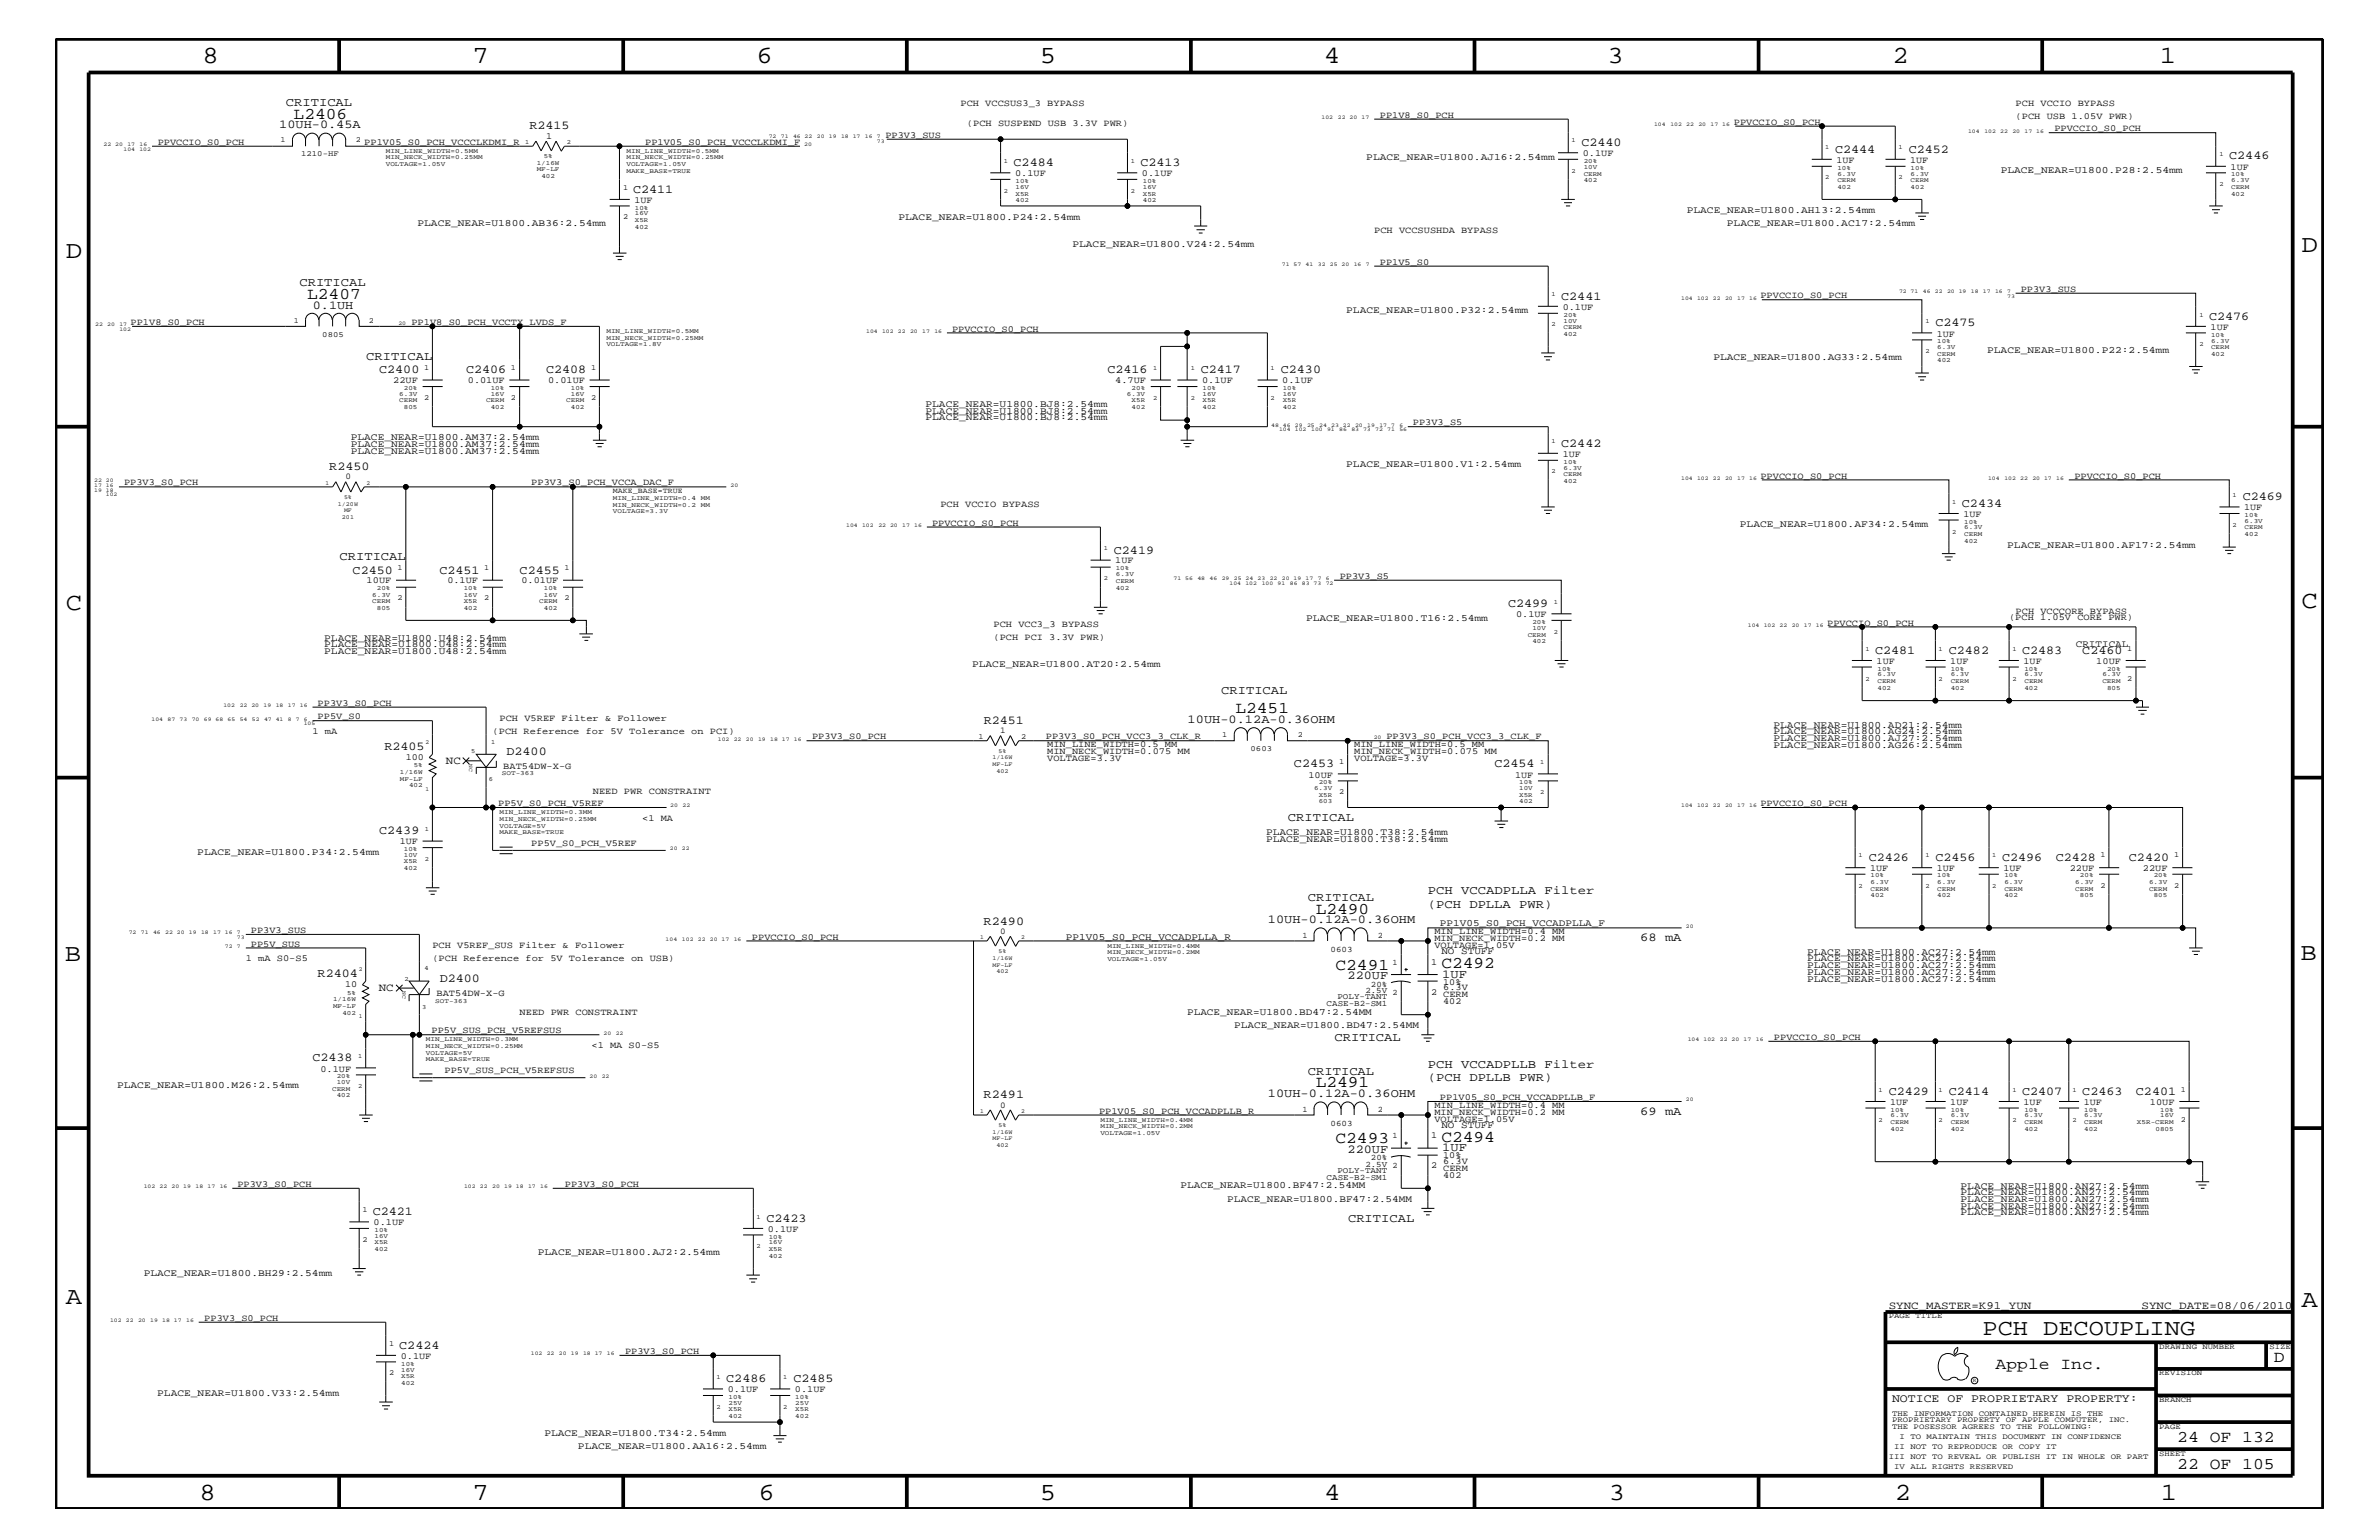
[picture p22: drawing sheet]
<svg xmlns="http://www.w3.org/2000/svg" width="432mm" height="279mm" viewBox="0 0 432 279" stroke-linecap="round" stroke-linejoin="round" font-family="sans-serif">
<defs><g id="words">
<g font-size="4.5">
<text x="36.7" y="11.5">8</text>
<text x="85.8" y="11.5">7</text>
<text x="137.3" y="11.5">6</text>
<text x="188.7" y="11.5">5</text>
<text x="240.3" y="11.5">4</text>
<text x="291.8" y="11.5">3</text>
<text x="343.5" y="11.5">2</text>
<text x="392" y="11.5">1</text>
<text x="11.9" y="46.8">D</text>
<text x="417.7" y="45.7">D</text>
<text x="11.9" y="110.6">C</text>
<text x="417.7" y="110.3">C</text>
<text x="11.8" y="174.3">B</text>
<text x="417.6" y="174.2">B</text>
<text x="11.9" y="236.7">A</text>
<text x="417.7" y="237.1">A</text>
<text x="36.2" y="272.1">8</text>
<text x="85.8" y="272.1">7</text>
<text x="137.7" y="272.1">6</text>
<text x="188.7" y="272.1">5</text>
<text x="240.4" y="272.1">4</text>
<text x="292" y="272.1">3</text>
<text x="343.9" y="272.1">2</text>
<text x="392.2" y="272.1">1</text>
</g>
<text font-size="4.1" x="359.8" y="242.3">PCH DECOUPLING</text>
<g font-size="3">
<text x="53.3" y="21.5">L2406</text>
<text x="55.8" y="54.2">L2407</text>
<text x="224.2" y="129.4">L2451</text>
<text x="238.8" y="165.8">L2490</text>
<text x="242.4" y="176">C2491</text>
<text x="261.6" y="175.6">C2492</text>
<text x="238.8" y="197.3">L2491</text>
<text x="242.4" y="207.5">C2493</text>
<text x="261.6" y="207.1">C2494</text>
<text x="362.2" y="248.4">Apple Inc.</text>
<text x="412.7" y="247.1">D</text>
<text x="395.2" y="261.6">24 OF 132</text>
<text x="395.2" y="266.6">22 OF 105</text>
</g>
<g font-size="2.2">
<text x="50.7" y="23.2">10UH-0.45A</text>
<text x="51.9" y="19.2">CRITICAL</text>
<text x="96.1" y="23.5">R2415</text>
<text x="287" y="26.5">C2440</text>
<text x="333.1" y="27.7">C2444</text>
<text x="346.5" y="27.7">C2452</text>
<text x="404.6" y="28.9">C2446</text>
<text x="114.9" y="35">C2411</text>
<text x="184" y="30.2">C2484</text>
<text x="207" y="30.2">C2413</text>
<text x="54.4" y="51.9">CRITICAL</text>
<text x="56.8" y="56">0.1UH</text>
<text x="283.4" y="54.4">C2441</text>
<text x="351.3" y="59.2">C2475</text>
<text x="401" y="58">C2476</text>
<text x="66.5" y="65.3">CRITICAL</text>
<text x="68.8" y="67.7">C2400</text>
<text x="84.6" y="67.7">C2406</text>
<text x="99.1" y="67.7">C2408</text>
<text x="201" y="67.7">C2416</text>
<text x="217.9" y="67.7">C2417</text>
<text x="232.5" y="67.7">C2430</text>
<text x="283.4" y="81.1">C2442</text>
<text x="59.8" y="85.3">R2450</text>
<text x="356.1" y="92">C2434</text>
<text x="407.1" y="90.7">C2469</text>
<text x="61.6" y="101.6">CRITICAL</text>
<text x="202.2" y="100.4">C2419</text>
<text x="64" y="104.1">C2450</text>
<text x="79.8" y="104.1">C2451</text>
<text x="94.3" y="104.1">C2455</text>
<text x="273.7" y="110.2">C2499</text>
<text x="340.4" y="118.6">C2481</text>
<text x="353.7" y="118.6">C2482</text>
<text x="367" y="118.6">C2483</text>
<text x="378" y="118.6">C2460</text>
<text x="221.7" y="125.9">CRITICAL</text>
<text x="178.6" y="131.3">R2451</text>
<text x="215.6" y="131.1">10UH-0.12A-0.36OHM</text>
<text x="69.8" y="136.1">R2405</text>
<text x="91.9" y="137">D2400</text>
<text x="234.9" y="139.2">C2453</text>
<text x="271.3" y="139.2">C2454</text>
<text x="233.8" y="149">CRITICAL</text>
<text x="68.8" y="151.3">C2439</text>
<text x="339.2" y="156.2">C2426</text>
<text x="351.3" y="156.2">C2456</text>
<text x="363.4" y="156.2">C2496</text>
<text x="373.1" y="156.2">C2428</text>
<text x="386.4" y="156.2">C2420</text>
<text x="178.5" y="167.8">R2490</text>
<text x="230.1" y="167.5">10UH-0.12A-0.36OHM</text>
<text x="237.4" y="163.5">CRITICAL</text>
<text x="259.2" y="162.2">PCH VCCADPLLA Filter</text>
<text x="259.2" y="164.7">(PCH DPLLA PWR)</text>
<text x="297.7" y="170.7">68 mA</text>
<text x="57.7" y="177.3">R2404</text>
<text x="79.8" y="178.3">D2400</text>
<text x="244.6" y="177.7">220UF</text>
<text x="261.8" y="177.4">1UF</text>
<text x="242.2" y="188.9">CRITICAL</text>
<text x="56.7" y="192.6">C2438</text>
<text x="237.4" y="195">CRITICAL</text>
<text x="259.2" y="193.7">PCH VCCADPLLB Filter</text>
<text x="259.2" y="196.2">(PCH DPLLB PWR)</text>
<text x="178.5" y="199.2">R2491</text>
<text x="230.1" y="199">10UH-0.12A-0.36OHM</text>
<text x="297.7" y="202.3">69 mA</text>
<text x="342.8" y="198.7">C2429</text>
<text x="353.7" y="198.7">C2414</text>
<text x="367" y="198.7">C2407</text>
<text x="378" y="198.7">C2463</text>
<text x="387.7" y="198.7">C2401</text>
<text x="244.6" y="209.2">220UF</text>
<text x="261.8" y="208.9">1UF</text>
<text x="67.6" y="220.4">C2421</text>
<text x="139.1" y="221.7">C2423</text>
<text x="244.7" y="221.7">CRITICAL</text>
<text x="72.5" y="244.7">C2424</text>
<text x="131.8" y="250.7">C2486</text>
<text x="144" y="250.7">C2485</text>
</g>
<text font-size="2.1" x="343.4" y="254.4">NOTICE OF PROPRIETARY PROPERTY:</text>
<g font-size="2">
<text x="80.9" y="138.6">NC</text>
<text x="68.7" y="179.9">NC</text>
<text x="342.8" y="237.4">SYNC_MASTER=K91_YUN</text>
<text x="388.7" y="237.4">SYNC_DATE=08/06/2010</text>
</g>
<g font-size="1.8">
<text x="248" y="29">PLACE_NEAR=U1800.AJ16:2.54mm</text>
<text x="363.1" y="31.4">PLACE_NEAR=U1800.P28:2.54mm</text>
<text x="75.8" y="41.1">PLACE_NEAR=U1800.AB36:2.54mm</text>
<text x="163.1" y="39.9">PLACE_NEAR=U1800.P24:2.54mm</text>
<text x="306.2" y="38.7">PLACE_NEAR=U1800.AH13:2.54mm</text>
<text x="313.4" y="41.1">PLACE_NEAR=U1800.AC17:2.54mm</text>
<text x="194.6" y="44.7">PLACE_NEAR=U1800.V24:2.54mm</text>
<text x="244.3" y="56.8">PLACE_NEAR=U1800.P32:2.54mm</text>
<text x="311" y="65.4">PLACE_NEAR=U1800.AG33:2.54mm</text>
<text x="360.7" y="64.1">PLACE_NEAR=U1800.P22:2.54mm</text>
<text x="168" y="73.9">PLACE_NEAR=U1800.BJ8:2.54mm</text>
<text x="168" y="75">PLACE_NEAR=U1800.BJ8:2.54mm</text>
<text x="168" y="76.2">PLACE_NEAR=U1800.BJ8:2.54mm</text>
<text x="63.7" y="81.1">PLACE_NEAR=U1800.AM37:2.54mm</text>
<text x="63.7" y="79.9">PLACE_NEAR=U1800.AM37:2.54mm</text>
<text x="63.7" y="82.3">PLACE_NEAR=U1800.AM37:2.54mm</text>
<text x="244.3" y="84.8">PLACE_NEAR=U1800.V1:2.54mm</text>
<text x="315.8" y="95.7">PLACE_NEAR=U1800.AF34:2.54mm</text>
<text x="364.3" y="99.3">PLACE_NEAR=U1800.AF17:2.54mm</text>
<text x="237.1" y="112.6">PLACE_NEAR=U1800.T16:2.54mm</text>
<text x="58.8" y="118.7">PLACE_NEAR=U1800.U48:2.54mm</text>
<text x="58.8" y="117.5">PLACE_NEAR=U1800.U48:2.54mm</text>
<text x="58.8" y="116.3">PLACE_NEAR=U1800.U48:2.54mm</text>
<text x="376.8" y="117.4">CRITICAL</text>
<text x="176.4" y="121.1">PLACE_NEAR=U1800.AT20:2.54mm</text>
<text x="321.9" y="135.7">PLACE_NEAR=U1800.AG26:2.54mm</text>
<text x="321.9" y="133.2">PLACE_NEAR=U1800.AG24:2.54mm</text>
<text x="321.9" y="132">PLACE_NEAR=U1800.AD21:2.54mm</text>
<text x="321.9" y="134.5">PLACE_NEAR=U1800.AJ27:2.54mm</text>
<text x="35.8" y="155.1">PLACE_NEAR=U1800.P34:2.54mm</text>
<text x="229.8" y="151.4">PLACE_NEAR=U1800.T38:2.54mm</text>
<text x="229.8" y="152.7">PLACE_NEAR=U1800.T38:2.54mm</text>
<text x="193.5" y="170.5">PP1V05_S0_PCH_VCCADPLLA_R</text>
<text x="261.4" y="168.1">PP1V05_S0_PCH_VCCADPLLA_F</text>
<text x="261.6" y="173.2">NO STUFF</text>
<text x="328" y="173.3">PLACE_NEAR=U1800.AC27:2.54mm</text>
<text x="328" y="178.1">PLACE_NEAR=U1800.AC27:2.54mm</text>
<text x="328" y="175.7">PLACE_NEAR=U1800.AC27:2.54mm</text>
<text x="328" y="174.4">PLACE_NEAR=U1800.AC27:2.54mm</text>
<text x="328" y="176.9">PLACE_NEAR=U1800.AC27:2.54mm</text>
<text x="215.5" y="184.1">PLACE_NEAR=U1800.BD47:2.54MM</text>
<text x="224" y="186.5">PLACE_NEAR=U1800.BD47:2.54MM</text>
<text x="21.3" y="197.5">PLACE_NEAR=U1800.M26:2.54mm</text>
<text x="261.6" y="204.7">NO STUFF</text>
<text x="214.3" y="215.6">PLACE_NEAR=U1800.BF47:2.54MM</text>
<text x="355.9" y="215.7">PLACE_NEAR=U1800.AN27:2.54mm</text>
<text x="222.8" y="218">PLACE_NEAR=U1800.BF47:2.54MM</text>
<text x="355.9" y="219.3">PLACE_NEAR=U1800.AN27:2.54mm</text>
<text x="355.9" y="216.9">PLACE_NEAR=U1800.AN27:2.54mm</text>
<text x="355.9" y="220.5">PLACE_NEAR=U1800.AN27:2.54mm</text>
<text x="355.9" y="218.1">PLACE_NEAR=U1800.AN27:2.54mm</text>
<text x="97.6" y="227.8">PLACE_NEAR=U1800.AJ2:2.54mm</text>
<text x="26.1" y="231.4">PLACE_NEAR=U1800.BH29:2.54mm</text>
<text x="28.5" y="253.3">PLACE_NEAR=U1800.V33:2.54mm</text>
<text x="98.8" y="260.5">PLACE_NEAR=U1800.T34:2.54mm</text>
<text x="104.9" y="262.9">PLACE_NEAR=U1800.AA16:2.54mm</text>
</g>
<g font-size="1.7">
<text x="174.3" y="19.2">PCH VCCSUS3_3 BYPASS</text>
<text x="175.5" y="22.9">(PCH SUSPEND USB 3.3V PWR)</text>
<text x="250.4" y="21.4">PP1V8_S0_PCH</text>
<text x="314.7" y="22.6">PPVCCIO_S0_PCH</text>
<text x="365.8" y="19.2">PCH VCCIO BYPASS</text>
<text x="365.8" y="21.6">(PCH USB 1.05V PWR)</text>
<text x="372.9" y="23.8">PPVCCIO_S0_PCH</text>
<text x="28.6" y="26.3">PPVCCIO_S0_PCH</text>
<text x="66.1" y="26.3">PP1V05_S0_PCH_VCCCLKDMI_R</text>
<text x="99.1" y="25.2">1</text>
<text x="117.1" y="26.3">PP1V05_S0_PCH_VCCCLKDMI_F</text>
<text x="160.7" y="25">PP3V3_SUS</text>
<text x="287.3" y="28.3">0.1UF</text>
<text x="333.3" y="29.5">1UF</text>
<text x="346.7" y="29.5">1UF</text>
<text x="184.2" y="31.9">0.1UF</text>
<text x="207.3" y="31.9">0.1UF</text>
<text x="404.9" y="30.8">1UF</text>
<text x="115.1" y="36.8">1UF</text>
<text x="249.4" y="42.3">PCH VCCSUSHDA BYPASS</text>
<text x="250.4" y="48">PP1V5_S0</text>
<text x="366.8" y="52.9">PP3V3_SUS</text>
<text x="23.7" y="59">PP1V8_S0_PCH</text>
<text x="74.7" y="59">PP1V8_S0_PCH_VCCTX_LVDS_F</text>
<text x="283.6" y="56.2">0.1UF</text>
<text x="319.5" y="54.1">PPVCCIO_S0_PCH</text>
<text x="401.2" y="59.8">1UF</text>
<text x="172.8" y="60.2">PPVCCIO_S0_PCH</text>
<text x="351.5" y="61.1">1UF</text>
<text x="71.4" y="69.5">22UF</text>
<text x="84.9" y="69.5">0.01UF</text>
<text x="99.5" y="69.5">0.01UF</text>
<text x="202.4" y="69.5">4.7UF</text>
<text x="218.2" y="69.5">0.1UF</text>
<text x="232.7" y="69.5">0.1UF</text>
<text x="256.5" y="77.2">PP3V3_S5</text>
<text x="283.6" y="82.8">1UF</text>
<text x="22.5" y="88.1">PP3V3_S0_PCH</text>
<text x="96.4" y="88.1">PP3V3_S0_PCH_VCCA_DAC_F</text>
<text x="319.5" y="86.9">PPVCCIO_S0_PCH</text>
<text x="376.5" y="86.9">PPVCCIO_S0_PCH</text>
<text x="169.2" y="95.4">PPVCCIO_S0_PCH</text>
<text x="170.7" y="92">PCH VCCIO BYPASS</text>
<text x="356.4" y="93.8">1UF</text>
<text x="407.3" y="92.6">1UF</text>
<text x="66.5" y="105.9">10UF</text>
<text x="81.2" y="105.9">0.1UF</text>
<text x="94.7" y="105.9">0.01UF</text>
<text x="202.4" y="102.2">1UF</text>
<text x="243.2" y="105">PP3V3_S5</text>
<text x="180.3" y="113.7">PCH VCC3_3 BYPASS</text>
<text x="275.2" y="112">0.1UF</text>
<text x="331.6" y="113.6">PPVCCIO_S0_PCH</text>
<text x="364.7" y="112.6">(PCH 1.05V CORE PWR)</text>
<text x="365.8" y="111.4">PCH VCCCORE BYPASS</text>
<text x="180.3" y="116.2">(PCH PCI 3.3V PWR)</text>
<text x="340.6" y="120.4">1UF</text>
<text x="354" y="120.4">1UF</text>
<text x="367.3" y="120.4">1UF</text>
<text x="380.5" y="120.4">10UF</text>
<text x="57.7" y="128">PP3V3_S0_PCH</text>
<text x="57.7" y="130.5">PP5V_S0</text>
<text x="90.7" y="130.8">PCH V5REF Filter &amp; Follower</text>
<text x="56.7" y="133.2">1 mA</text>
<text x="73.7" y="137.9">100</text>
<text x="89.4" y="133.2">(PCH Reference for 5V Tolerance on PCI)</text>
<text x="147.4" y="134.1">PP3V3_S0_PCH</text>
<text x="189.8" y="134.1">PP3V3_S0_PCH_VCC3_3_CLK_R</text>
<text x="190.1" y="136.8">MIN_NECK_WIDTH=0.075 MM</text>
<text x="190.1" y="135.6">MIN_LINE_WIDTH=0.5 MM</text>
<text x="245.8" y="135.6">MIN_LINE_WIDTH=0.5 MM</text>
<text x="245.8" y="136.8">MIN_NECK_WIDTH=0.075 MM</text>
<text x="251.6" y="134.1">PP3V3_S0_PCH_VCC3_3_CLK_F</text>
<text x="91.4" y="139.5">BAT54DW-X-G</text>
<text x="190.1" y="138">VOLTAGE=3.3V</text>
<text x="237.5" y="141.1">10UF</text>
<text x="245.8" y="138">VOLTAGE=3.3V</text>
<text x="275" y="141.1">1UF</text>
<text x="90.4" y="146.2">PP5V_S0_PCH_V5REF</text>
<text x="107.6" y="144">NEED PWR CONSTRAINT</text>
<text x="116.6" y="149">&lt;1 MA</text>
<text x="319.5" y="146.2">PPVCCIO_S0_PCH</text>
<text x="72.6" y="153.2">1UF</text>
<text x="96.4" y="153.5">PP5V_S0_PCH_V5REF</text>
<text x="339.4" y="158">1UF</text>
<text x="351.5" y="158">1UF</text>
<text x="363.6" y="158">1UF</text>
<text x="375.7" y="158">22UF</text>
<text x="389" y="158">22UF</text>
<text x="45.6" y="171.7">PP5V_SUS</text>
<text x="45.6" y="169.3">PP3V3_SUS</text>
<text x="78.5" y="172">PCH V5REF_SUS Filter &amp; Follower</text>
<text x="136.5" y="170.5">PPVCCIO_S0_PCH</text>
<text x="260.3" y="172">VOLTAGE=1.05V</text>
<text x="260.3" y="169.5">MIN_LINE_WIDTH=0.4 MM</text>
<text x="260.3" y="170.7">MIN_NECK_WIDTH=0.2 MM</text>
<text x="44.6" y="174.4">1 mA S0-S5</text>
<text x="62.7" y="179.1">10</text>
<text x="78.5" y="174.4">(PCH Reference for 5V Tolerance on USB)</text>
<text x="259.8" y="175">1</text>
<text x="262" y="178.7">10%</text>
<text x="262" y="179.7">6.3V</text>
<text x="79.2" y="180.7">BAT54DW-X-G</text>
<text x="94.3" y="184.1">NEED PWR CONSTRAINT</text>
<text x="259.8" y="180.5">2</text>
<text x="262" y="181">CERM</text>
<text x="262" y="182.1">402</text>
<text x="78.3" y="187.5">PP5V_SUS_PCH_V5REFSUS</text>
<text x="107.4" y="190.2">&lt;1 MA S0-S5</text>
<text x="322" y="188.7">PPVCCIO_S0_PCH</text>
<text x="58.2" y="194.4">0.1UF</text>
<text x="80.7" y="194.8">PP5V_SUS_PCH_V5REFSUS</text>
<text x="199.5" y="202">PP1V05_S0_PCH_VCCADPLLB_R</text>
<text x="260.3" y="201">MIN_LINE_WIDTH=0.4 MM</text>
<text x="260.3" y="203.5">VOLTAGE=1.05V</text>
<text x="260.3" y="202.3">MIN_NECK_WIDTH=0.2 MM</text>
<text x="261.4" y="199.6">PP1V05_S0_PCH_VCCADPLLB_F</text>
<text x="343.1" y="200.4">1UF</text>
<text x="354" y="200.4">1UF</text>
<text x="367.3" y="200.4">1UF</text>
<text x="378.2" y="200.4">1UF</text>
<text x="390.2" y="200.4">10UF</text>
<text x="259.8" y="206.5">1</text>
<text x="43.1" y="215.3">PP3V3_S0_PCH</text>
<text x="102.5" y="215.3">PP3V3_S0_PCH</text>
<text x="259.8" y="211.9">2</text>
<text x="262" y="210.2">10%</text>
<text x="262" y="211.3">6.3V</text>
<text x="262" y="212.5">CERM</text>
<text x="262" y="213.6">402</text>
<text x="67.8" y="222.3">0.1UF</text>
<text x="139.4" y="223.5">0.1UF</text>
<text x="37.1" y="239.6">PP3V3_S0_PCH</text>
<text x="113.5" y="245.6">PP3V3_S0_PCH</text>
<text x="72.7" y="246.5">0.1UF</text>
<text x="132.1" y="252.6">0.1UF</text>
<text x="144.3" y="252.6">0.1UF</text>
</g>
<g font-size="1.6">
<text x="62.7" y="87">0</text>
<text x="181.5" y="133">1</text>
<text x="181.5" y="169.4">0</text>
<text x="181.5" y="200.9">0</text>
</g>
<g font-size="1.5">
<text x="236.4" y="170.1">1</text>
<text x="241.5" y="172.7">0603</text>
<text x="250.1" y="170.1">2</text>
<text x="248.8" y="179">20%</text>
<text x="252.7" y="175">1</text>
<text x="240.8" y="182.5">CASE-B2-SM1</text>
<text x="242.7" y="181.3">POLY-TANT</text>
<text x="247.8" y="180.2">2.5V 2</text>
<text x="236.4" y="201.7">1</text>
<text x="250.1" y="201.7">2</text>
<text x="241.5" y="204.2">0603</text>
<text x="252.7" y="206.5">1</text>
<text x="240.8" y="214.1">CASE-B2-SM1</text>
<text x="242.7" y="212.8">POLY-TANT</text>
<text x="247.8" y="211.7">2.5V 2</text>
<text x="248.8" y="210.5">20%</text>
</g>
<g font-size="1.4">
<text x="50.9" y="25.9">1</text>
<text x="54.7" y="28.4">1210-HF</text>
<text x="64.6" y="25.9">2</text>
<text x="113.1" y="34.4">1</text>
<text x="113.1" y="39.8">2</text>
<text x="53.3" y="58.6">1</text>
<text x="67" y="58.6">2</text>
<text x="58.5" y="61.2">0805</text>
<text x="77" y="67.1">1</text>
<text x="92.7" y="67.1">1</text>
<text x="107.3" y="67.1">1</text>
<text x="77" y="72.6">2</text>
<text x="92.7" y="72.6">2</text>
<text x="107.3" y="72.6">2</text>
<text x="111.3" y="89.5">MAKE_BASE=TRUE</text>
<text x="72.1" y="103.5">1</text>
<text x="87.9" y="103.5">1</text>
<text x="102.4" y="103.5">1</text>
<text x="72.1" y="108.9">2</text>
<text x="87.9" y="108.9">2</text>
<text x="102.4" y="108.9">2</text>
<text x="386.1" y="118.1">1</text>
<text x="386.1" y="123.5">2</text>
<text x="177.6" y="134.1">1</text>
<text x="185.3" y="134.1">2</text>
<text x="221.8" y="133.8">1</text>
<text x="227" y="136.3">0603</text>
<text x="235.5" y="133.8">2</text>
<text x="243.1" y="138.6">1</text>
<text x="243.1" y="144">2</text>
<text x="381.3" y="155.6">1</text>
<text x="394.6" y="155.6">1</text>
<text x="381.3" y="161.1">2</text>
<text x="394.6" y="161.1">2</text>
<text x="395.8" y="198.1">1</text>
<text x="395.8" y="203.5">2</text>
<text x="65.8" y="219.8">1</text>
<text x="65.8" y="225.3">2</text>
<text x="342.8" y="239.2">PAGE TITLE</text>
<text x="70.6" y="244.1">1</text>
<text x="391.9" y="244.7">DRAWING NUMBER</text>
<text x="411.9" y="244.7">SIZE</text>
<text x="70.6" y="249.5">2</text>
<text x="391.9" y="249.5">REVISION</text>
<text x="343.4" y="256.8">THE INFORMATION CONTAINED HEREIN IS THE</text>
<text x="391.9" y="254.4">BRANCH</text>
<text x="343.4" y="259.3">THE POSESSOR AGREES TO THE FOLLOWING:</text>
<text x="343.4" y="258">PROPRIETARY PROPERTY OF APPLE COMPUTER, INC.</text>
<text x="343.8" y="262.9">II NOT TO REPRODUCE OR COPY IT</text>
<text x="344.8" y="261.1">I TO MAINTAIN THIS DOCUMENT IN CONFIDENCE</text>
<text x="391.9" y="259.3">PAGE</text>
<text x="342.8" y="264.7">III NOT TO REVEAL OR PUBLISH IT IN WHOLE OR PART</text>
<text x="343.8" y="266.6">IV ALL RIGHTS RESERVED</text>
<text x="391.9" y="264.1">SHEET</text>
</g>
<g font-size="1.2">
<text x="70" y="28.9">MIN_NECK_WIDTH=0.25MM</text>
<text x="70" y="27.7">MIN_LINE_WIDTH=0.5MM</text>
<text x="95.3" y="26.1">1</text>
<text x="97.4" y="29.9">1/16W</text>
<text x="98.7" y="28.6">5%</text>
<text x="102.9" y="26.1">2</text>
<text x="113.7" y="27.7">MIN_LINE_WIDTH=0.5MM</text>
<text x="113.7" y="28.9">MIN_NECK_WIDTH=0.25MM</text>
<text x="182.2" y="29.5">1</text>
<text x="205.2" y="29.5">1</text>
<text x="285.2" y="25.9">1</text>
<text x="287.4" y="29.5">20%</text>
<text x="331.3" y="27.1">1</text>
<text x="344.6" y="27.1">1</text>
<text x="402.8" y="28.3">1</text>
<text x="70" y="30.2">VOLTAGE=1.05V</text>
<text x="97.4" y="31.1">MF-LF</text>
<text x="98.3" y="32.3">402</text>
<text x="113.7" y="31.4">MAKE_BASE=TRUE</text>
<text x="113.7" y="30.2">VOLTAGE=1.05V</text>
<text x="182.2" y="35">2</text>
<text x="184.3" y="33.1">10%</text>
<text x="184.3" y="34.2">16V</text>
<text x="184.3" y="35.5">X5R</text>
<text x="205.2" y="35">2</text>
<text x="207.4" y="35.5">X5R</text>
<text x="207.4" y="34.2">16V</text>
<text x="207.4" y="33.1">10%</text>
<text x="285.2" y="31.4">2</text>
<text x="287.4" y="30.6">10V</text>
<text x="287.4" y="33">402</text>
<text x="287.4" y="31.9">CERM</text>
<text x="331.3" y="32.5">2</text>
<text x="333.5" y="30.8">10%</text>
<text x="333.5" y="31.9">6.3V</text>
<text x="333.5" y="34.2">402</text>
<text x="333.5" y="33">CERM</text>
<text x="344.6" y="32.5">2</text>
<text x="346.8" y="34.2">402</text>
<text x="346.8" y="30.8">10%</text>
<text x="346.8" y="33">CERM</text>
<text x="346.8" y="31.9">6.3V</text>
<text x="402.8" y="33.7">2</text>
<text x="405" y="35.5">402</text>
<text x="405" y="34.2">CERM</text>
<text x="405" y="31.9">10%</text>
<text x="405" y="33">6.3V</text>
<text x="115.2" y="41.5">402</text>
<text x="115.2" y="38">10%</text>
<text x="115.2" y="39.1">16V</text>
<text x="115.2" y="40.3">X5R</text>
<text x="184.3" y="36.7">402</text>
<text x="207.4" y="36.7">402</text>
<text x="281.6" y="53.8">1</text>
<text x="281.6" y="59.2">2</text>
<text x="283.8" y="59.7">CERM</text>
<text x="283.8" y="57.4">20%</text>
<text x="283.8" y="58.5">10V</text>
<text x="349.5" y="58.6">1</text>
<text x="399.2" y="57.4">1</text>
<text x="110.1" y="61.7">MIN_NECK_WIDTH=0.25MM</text>
<text x="110.1" y="60.4">MIN_LINE_WIDTH=0.5MM</text>
<text x="110.1" y="62.9">VOLTAGE=1.8V</text>
<text x="283.8" y="60.9">402</text>
<text x="349.5" y="64">2</text>
<text x="351.6" y="62.3">10%</text>
<text x="351.6" y="63.4">6.3V</text>
<text x="351.6" y="64.5">CERM</text>
<text x="351.6" y="65.7">402</text>
<text x="399.2" y="62.9">2</text>
<text x="401.3" y="61.1">10%</text>
<text x="401.3" y="62.2">6.3V</text>
<text x="401.3" y="64.5">402</text>
<text x="401.3" y="63.4">CERM</text>
<text x="72.5" y="71.8">6.3V</text>
<text x="73.3" y="70.7">20%</text>
<text x="89.1" y="70.7">10%</text>
<text x="89.1" y="71.8">16V</text>
<text x="103.6" y="71.8">16V</text>
<text x="103.6" y="70.7">10%</text>
<text x="204.6" y="71.8">6.3V</text>
<text x="205.4" y="70.7">20%</text>
<text x="209.3" y="67.1">1</text>
<text x="216.2" y="67.1">1</text>
<text x="218.3" y="71.8">16V</text>
<text x="218.3" y="70.7">10%</text>
<text x="230.6" y="67.1">1</text>
<text x="232.8" y="70.7">10%</text>
<text x="232.8" y="71.8">16V</text>
<text x="72.5" y="73">CERM</text>
<text x="73.3" y="74.3">805</text>
<text x="88.2" y="73">CERM</text>
<text x="89.1" y="74.3">402</text>
<text x="102.8" y="73">CERM</text>
<text x="103.6" y="74.3">402</text>
<text x="205.4" y="74.3">402</text>
<text x="205.4" y="73">X5R</text>
<text x="209.3" y="72.6">2</text>
<text x="216.2" y="72.6">2</text>
<text x="218.3" y="74.3">402</text>
<text x="218.3" y="73">X5R</text>
<text x="230.6" y="72.6">2</text>
<text x="232.8" y="73">X5R</text>
<text x="232.8" y="74.3">402</text>
<text x="281.6" y="80.5">1</text>
<text x="281.6" y="85.9">2</text>
<text x="283.8" y="84.1">10%</text>
<text x="283.8" y="85.2">6.3V</text>
<text x="283.8" y="87.6">402</text>
<text x="283.8" y="86.4">CERM</text>
<text x="111.3" y="90.7">MIN_LINE_WIDTH=0.4</text>
<text x="111.3" y="93.2">VOLTAGE=3.3V</text>
<text x="111.3" y="92">MIN_NECK_WIDTH=0.2</text>
<text x="127.2" y="90.7">MM</text>
<text x="127.2" y="92">MM</text>
<text x="354.3" y="91.4">1</text>
<text x="356.5" y="95">10%</text>
<text x="405.2" y="90.1">1</text>
<text x="405.2" y="95.6">2</text>
<text x="407.4" y="94.9">6.3V</text>
<text x="407.4" y="93.8">10%</text>
<text x="200.3" y="99.9">1</text>
<text x="354.3" y="96.8">2</text>
<text x="356.5" y="96">6.3V</text>
<text x="356.5" y="98.5">402</text>
<text x="356.5" y="97.3">CERM</text>
<text x="407.4" y="96">CERM</text>
<text x="407.4" y="97.3">402</text>
<text x="68.4" y="107.1">20%</text>
<text x="84.2" y="107.1">10%</text>
<text x="98.7" y="107.1">10%</text>
<text x="200.3" y="105.3">2</text>
<text x="202.5" y="104.6">6.3V</text>
<text x="202.5" y="103.5">10%</text>
<text x="202.5" y="105.8">CERM</text>
<text x="202.5" y="107">402</text>
<text x="67.6" y="109.4">CERM</text>
<text x="67.6" y="108.2">6.3V</text>
<text x="68.4" y="110.6">805</text>
<text x="84.2" y="109.4">X5R</text>
<text x="84.2" y="108.2">16V</text>
<text x="84.2" y="110.6">402</text>
<text x="97.9" y="109.4">CERM</text>
<text x="98.7" y="110.6">402</text>
<text x="98.7" y="108.2">16V</text>
<text x="278.1" y="113.1">20%</text>
<text x="282" y="109.5">1</text>
<text x="277.3" y="115.5">CERM</text>
<text x="278.1" y="114.2">10V</text>
<text x="278.1" y="116.7">402</text>
<text x="282" y="115">2</text>
<text x="338.6" y="118.1">1</text>
<text x="351.9" y="118.1">1</text>
<text x="365.3" y="118.1">1</text>
<text x="338.6" y="123.5">2</text>
<text x="340.8" y="122.7">6.3V</text>
<text x="340.8" y="124">CERM</text>
<text x="340.8" y="121.7">10%</text>
<text x="340.8" y="125.2">402</text>
<text x="351.9" y="123.5">2</text>
<text x="354.1" y="122.7">6.3V</text>
<text x="354.1" y="124">CERM</text>
<text x="354.1" y="121.7">10%</text>
<text x="354.1" y="125.2">402</text>
<text x="365.3" y="123.5">2</text>
<text x="367.5" y="122.7">6.3V</text>
<text x="367.5" y="124">CERM</text>
<text x="367.5" y="125.2">402</text>
<text x="367.5" y="121.7">10%</text>
<text x="381.6" y="124">CERM</text>
<text x="381.6" y="122.7">6.3V</text>
<text x="382.4" y="121.7">20%</text>
<text x="382.4" y="125.2">805</text>
<text x="85.5" y="136.7">5</text>
<text x="89.2" y="134.9">1</text>
<text x="72.6" y="141.7">MF-LF</text>
<text x="72.6" y="140.4">1/16W</text>
<text x="74.3" y="142.9">402</text>
<text x="75.1" y="139.2">5%</text>
<text x="88.7" y="141.8">6</text>
<text x="91.1" y="140.7">SOT-363</text>
<text x="238.5" y="143.4">6.3V</text>
<text x="239.4" y="142.3">20%</text>
<text x="275.8" y="143.4">10V</text>
<text x="275.8" y="142.3">10%</text>
<text x="279.6" y="138.6">1</text>
<text x="90.7" y="149">MIN_NECK_WIDTH=0.25MM</text>
<text x="90.7" y="147.7">MIN_LINE_WIDTH=0.3MM</text>
<text x="239.4" y="144.6">X5R</text>
<text x="239.4" y="145.7">603</text>
<text x="275.8" y="145.7">402</text>
<text x="275.8" y="144.6">X5R</text>
<text x="279.6" y="144">2</text>
<text x="73.3" y="154.4">10%</text>
<text x="73.3" y="155.5">10V</text>
<text x="77.1" y="150.7">1</text>
<text x="90.7" y="151.3">MAKE_BASE=TRUE</text>
<text x="90.7" y="150.1">VOLTAGE=5V</text>
<text x="337.3" y="155.6">1</text>
<text x="349.5" y="155.6">1</text>
<text x="361.6" y="155.6">1</text>
<text x="73.3" y="156.7">X5R</text>
<text x="73.3" y="157.9">402</text>
<text x="77.1" y="156.2">2</text>
<text x="337.3" y="161.1">2</text>
<text x="339.5" y="159.2">10%</text>
<text x="339.5" y="160.3">6.3V</text>
<text x="339.5" y="161.6">CERM</text>
<text x="349.5" y="161.1">2</text>
<text x="351.6" y="159.2">10%</text>
<text x="351.6" y="160.3">6.3V</text>
<text x="351.6" y="161.6">CERM</text>
<text x="361.6" y="161.1">2</text>
<text x="363.8" y="161.6">CERM</text>
<text x="363.8" y="159.2">10%</text>
<text x="363.8" y="160.3">6.3V</text>
<text x="376.7" y="161.6">CERM</text>
<text x="376.7" y="160.3">6.3V</text>
<text x="377.5" y="159.2">20%</text>
<text x="390.1" y="161.6">CERM</text>
<text x="390.1" y="160.3">6.3V</text>
<text x="390.9" y="159.2">20%</text>
<text x="339.5" y="162.8">402</text>
<text x="351.6" y="162.8">402</text>
<text x="363.8" y="162.8">402</text>
<text x="377.5" y="162.8">805</text>
<text x="390.9" y="162.8">805</text>
<text x="201" y="173.2">MIN_NECK_WIDTH=0.2MM</text>
<text x="201" y="172">MIN_LINE_WIDTH=0.4MM</text>
<text x="73.4" y="177.9">2</text>
<text x="77" y="176.1">4</text>
<text x="201" y="174.4">VOLTAGE=1.05V</text>
<text x="60.5" y="181.6">1/16W</text>
<text x="60.5" y="182.9">MF-LF</text>
<text x="62.1" y="184.1">402</text>
<text x="63" y="180.5">5%</text>
<text x="76.6" y="183">3</text>
<text x="79" y="181.9">SOT-363</text>
<text x="65" y="192">1</text>
<text x="77.3" y="190.2">MIN_NECK_WIDTH=0.25MM</text>
<text x="77.3" y="188.9">MIN_LINE_WIDTH=0.3MM</text>
<text x="77.3" y="191.4">VOLTAGE=5V</text>
<text x="60.3" y="197.9">CERM</text>
<text x="61.1" y="195.6">20%</text>
<text x="61.1" y="196.7">10V</text>
<text x="65" y="197.4">2</text>
<text x="77.3" y="192.6">MAKE_BASE=TRUE</text>
<text x="61.1" y="199.1">402</text>
<text x="199.7" y="203.5">MIN_LINE_WIDTH=0.4MM</text>
<text x="341" y="198.1">1</text>
<text x="341" y="203.5">2</text>
<text x="343.2" y="202.7">6.3V</text>
<text x="343.2" y="201.7">10%</text>
<text x="343.2" y="204">CERM</text>
<text x="351.9" y="198.1">1</text>
<text x="351.9" y="203.5">2</text>
<text x="354.1" y="204">CERM</text>
<text x="354.1" y="202.7">6.3V</text>
<text x="354.1" y="201.7">10%</text>
<text x="365.3" y="198.1">1</text>
<text x="365.3" y="203.5">2</text>
<text x="367.5" y="202.7">6.3V</text>
<text x="367.5" y="204">CERM</text>
<text x="367.5" y="201.7">10%</text>
<text x="376.2" y="198.1">1</text>
<text x="376.2" y="203.5">2</text>
<text x="378.3" y="202.7">6.3V</text>
<text x="378.3" y="201.7">10%</text>
<text x="378.3" y="204">CERM</text>
<text x="387.9" y="204">X5R-CERM</text>
<text x="392.1" y="202.7">16V</text>
<text x="392.1" y="201.7">10%</text>
<text x="199.7" y="205.9">VOLTAGE=1.05V</text>
<text x="199.7" y="204.7">MIN_NECK_WIDTH=0.2MM</text>
<text x="343.2" y="205.2">402</text>
<text x="354.1" y="205.2">402</text>
<text x="367.5" y="205.2">402</text>
<text x="378.3" y="205.2">402</text>
<text x="391.2" y="205.2">0805</text>
<text x="137.3" y="221.1">1</text>
<text x="68" y="223.5">10%</text>
<text x="68" y="227">402</text>
<text x="68" y="225.7">X5R</text>
<text x="68" y="224.6">16V</text>
<text x="137.3" y="226.5">2</text>
<text x="139.5" y="224.7">10%</text>
<text x="139.5" y="225.7">16V</text>
<text x="139.5" y="227">X5R</text>
<text x="139.5" y="228.2">402</text>
<text x="72.8" y="247.8">10%</text>
<text x="72.8" y="250">X5R</text>
<text x="72.8" y="248.9">16V</text>
<text x="72.8" y="251.2">402</text>
<text x="130" y="250.1">1</text>
<text x="142.2" y="250.1">1</text>
<text x="130" y="255.6">2</text>
<text x="132.2" y="257.3">402</text>
<text x="132.2" y="256.1">X5R</text>
<text x="132.2" y="253.8">10%</text>
<text x="132.2" y="254.9">25V</text>
<text x="142.2" y="255.6">2</text>
<text x="144.4" y="254.9">25V</text>
<text x="144.4" y="253.8">10%</text>
<text x="144.4" y="256.1">X5R</text>
<text x="144.4" y="257.3">402</text>
</g>
<g font-size="1.1">
<text x="59.1" y="88">1</text>
<text x="66.5" y="88">2</text>
<text x="61.3" y="91.7">1/20W</text>
<text x="62.1" y="94.2">201</text>
<text x="62.4" y="92.9">MF</text>
<text x="62.4" y="90.5">5%</text>
<text x="77.2" y="135">2</text>
<text x="180.1" y="137.8">1/16W</text>
<text x="181.2" y="136.6">5%</text>
<text x="77.2" y="143.5">1</text>
<text x="180.1" y="139">MF-LF</text>
<text x="180.8" y="140.2">402</text>
<text x="177.9" y="170.4">1</text>
<text x="181.2" y="172.9">5%</text>
<text x="185.3" y="170.4">2</text>
<text x="65.1" y="176.2">2</text>
<text x="180.1" y="175.4">MF-LF</text>
<text x="180.1" y="174.2">1/16W</text>
<text x="180.8" y="176.6">402</text>
<text x="65.1" y="184.7">1</text>
<text x="177.9" y="201.9">1</text>
<text x="185.3" y="201.9">2</text>
<text x="180.1" y="205.7">1/16W</text>
<text x="180.1" y="206.9">MF-LF</text>
<text x="180.8" y="208.1">402</text>
<text x="181.2" y="204.4">5%</text>
</g>
<g font-size="1">
<text x="239.9" y="21.6">102</text>
<text x="242.8" y="21.6">22 20</text>
<text x="247.1" y="21.6">17</text>
<text x="300.2" y="22.9">104</text>
<text x="303.2" y="22.9">102</text>
<text x="306.1" y="22.9">22</text>
<text x="308.3" y="22.9">20</text>
<text x="310.5" y="22.9">17 16</text>
<text x="18.8" y="26.5">22 20</text>
<text x="22.4" y="27.4">104</text>
<text x="23.1" y="26.5">17</text>
<text x="25.3" y="27.4">102</text>
<text x="25.3" y="26.5">16</text>
<text x="139.5" y="25">72</text>
<text x="141.7" y="25">71</text>
<text x="143.9" y="25">46 22</text>
<text x="146" y="26.5">20</text>
<text x="148.3" y="25">20</text>
<text x="150.5" y="25">19</text>
<text x="152.7" y="25">18 17</text>
<text x="157" y="25">16</text>
<text x="159.2" y="25.9">73</text>
<text x="159.2" y="25">7</text>
<text x="357.2" y="24.1">104</text>
<text x="360.2" y="24.1">102</text>
<text x="363.1" y="24.1">22</text>
<text x="365.3" y="24.1">20</text>
<text x="367.5" y="24.1">17 16</text>
<text x="232.7" y="48.3">71 57</text>
<text x="237" y="48.3">41</text>
<text x="239.2" y="48.3">32</text>
<text x="241.4" y="48.3">25 20</text>
<text x="245.7" y="48.3">16</text>
<text x="247.9" y="48.3">7</text>
<text x="344.7" y="53.2">72 71</text>
<text x="349" y="53.2">46</text>
<text x="351.2" y="53.2">22</text>
<text x="353.4" y="53.2">20 19</text>
<text x="357.7" y="53.2">18</text>
<text x="359.9" y="53.2">17</text>
<text x="362.1" y="53.2">16</text>
<text x="364.3" y="53.2">7</text>
<text x="17.3" y="59.2">22</text>
<text x="19.5" y="59.2">20</text>
<text x="21.7" y="59.2">17</text>
<text x="72.3" y="59">20</text>
<text x="305.1" y="54.4">104</text>
<text x="308" y="54.4">102</text>
<text x="310.9" y="54.4">22</text>
<text x="313.1" y="54.4">20</text>
<text x="315.3" y="54.4">17</text>
<text x="317.5" y="54.4">16</text>
<text x="364.3" y="54">73</text>
<text x="21.7" y="60.1">102</text>
<text x="157.2" y="60.4">104</text>
<text x="160.1" y="60.4">102</text>
<text x="163" y="60.4">22</text>
<text x="165.2" y="60.4">20</text>
<text x="167.4" y="60.4">17</text>
<text x="169.6" y="60.4">16</text>
<text x="230.7" y="77.4">48 46</text>
<text x="235" y="77.4">29</text>
<text x="237.2" y="77.4">25</text>
<text x="239.4" y="77.4">24</text>
<text x="241.6" y="77.4">23 22</text>
<text x="246" y="77.4">20</text>
<text x="248.2" y="77.4">19</text>
<text x="250.4" y="77.4">17 7</text>
<text x="254" y="77.4">6</text>
<text x="232.2" y="78.3">104</text>
<text x="235" y="78.3">102</text>
<text x="238" y="78.3">100</text>
<text x="240.9" y="78.3">91</text>
<text x="243.1" y="78.3">86</text>
<text x="245.3" y="78.3">83 73</text>
<text x="249.6" y="78.3">72</text>
<text x="251.8" y="78.3">71</text>
<text x="254" y="78.3">56</text>
<text x="17.1" y="88.3">17 16</text>
<text x="17.1" y="89.2">19 18</text>
<text x="17.1" y="87.5">22 20</text>
<text x="132.6" y="88.3">20</text>
<text x="305.1" y="87.1">104</text>
<text x="308" y="87.1">102</text>
<text x="310.9" y="87.1">22</text>
<text x="313.1" y="87.1">20</text>
<text x="315.3" y="87.1">17</text>
<text x="317.5" y="87.1">16</text>
<text x="360.8" y="87.1">104</text>
<text x="363.8" y="87.1">102</text>
<text x="366.7" y="87.1">22</text>
<text x="368.9" y="87.1">20 17</text>
<text x="373.2" y="87.1">16</text>
<text x="19.2" y="90">102</text>
<text x="153.6" y="95.6">104</text>
<text x="156.5" y="95.6">102</text>
<text x="159.4" y="95.6">22 20</text>
<text x="163.7" y="95.6">17</text>
<text x="165.9" y="95.6">16</text>
<text x="213" y="105.3">71 56</text>
<text x="217.3" y="105.3">48</text>
<text x="219.5" y="105.3">46</text>
<text x="221.7" y="105.3">29</text>
<text x="223.2" y="106.2">104</text>
<text x="223.9" y="105.3">25 24</text>
<text x="226.1" y="106.2">102</text>
<text x="228.3" y="105.3">23</text>
<text x="229" y="106.2">100</text>
<text x="230.5" y="105.3">22</text>
<text x="231.9" y="106.2">91</text>
<text x="232.7" y="105.3">20 19</text>
<text x="234.1" y="106.2">86</text>
<text x="236.3" y="106.2">83 73</text>
<text x="237" y="105.3">17</text>
<text x="239.2" y="105.3">7</text>
<text x="240.6" y="106.2">72</text>
<text x="240.6" y="105.3">6</text>
<text x="317.2" y="113.7">104</text>
<text x="320.1" y="113.7">102</text>
<text x="323" y="113.7">22</text>
<text x="325.2" y="113.7">20</text>
<text x="327.4" y="113.7">17</text>
<text x="329.6" y="113.7">16</text>
<text x="27.5" y="130.8">104</text>
<text x="30.4" y="130.8">87</text>
<text x="32.6" y="130.8">73</text>
<text x="34.8" y="130.8">70</text>
<text x="37" y="130.8">69 68</text>
<text x="40.6" y="128.3">102</text>
<text x="41.3" y="130.8">65</text>
<text x="43.5" y="130.8">54</text>
<text x="43.5" y="128.3">22 20</text>
<text x="45.7" y="130.8">52</text>
<text x="47.8" y="128.3">19</text>
<text x="47.9" y="130.8">47 41</text>
<text x="50" y="128.3">18</text>
<text x="52.2" y="130.8">8</text>
<text x="52.2" y="128.3">17</text>
<text x="53.7" y="130.8">7</text>
<text x="54.4" y="128.3">16</text>
<text x="55.1" y="131.6">105</text>
<text x="55.1" y="130.8">6</text>
<text x="130.3" y="134.4">102</text>
<text x="133.2" y="134.4">22</text>
<text x="135.4" y="134.4">20</text>
<text x="137.6" y="134.4">19</text>
<text x="139.8" y="134.4">18 17</text>
<text x="144.1" y="134.4">16</text>
<text x="249.3" y="134.1">20</text>
<text x="85.2" y="138.6" transform="rotate(90 85.2 138.6)">NC</text>
<text x="121.7" y="146.5">20</text>
<text x="123.9" y="146.5">22</text>
<text x="305.1" y="146.5">104</text>
<text x="308" y="146.5">102</text>
<text x="310.9" y="146.5">22</text>
<text x="313.1" y="146.5">20</text>
<text x="315.3" y="146.5">17</text>
<text x="317.5" y="146.5">16</text>
<text x="121.6" y="154.3">20</text>
<text x="123.8" y="154.3">22</text>
<text x="23.4" y="169.5">72</text>
<text x="25.6" y="169.5">71</text>
<text x="27.8" y="169.5">46</text>
<text x="30" y="169.5">22 20</text>
<text x="34.3" y="169.5">19</text>
<text x="36.5" y="169.5">18</text>
<text x="38.7" y="169.5">17 16</text>
<text x="40.8" y="172">72</text>
<text x="43" y="172">7</text>
<text x="43" y="169.5">7</text>
<text x="43" y="170.4">73</text>
<text x="120.8" y="170.7">104</text>
<text x="123.8" y="170.7">102</text>
<text x="126.7" y="170.7">22</text>
<text x="128.9" y="170.7">20 17</text>
<text x="133.2" y="170.7">16</text>
<text x="306" y="168.3">20</text>
<text x="73.1" y="179.9" transform="rotate(90 73.1 179.9)">NC</text>
<text x="109.6" y="187.7">20</text>
<text x="111.8" y="187.7">22</text>
<text x="306.3" y="188.9">104</text>
<text x="309.2" y="188.9">102</text>
<text x="312.2" y="188.9">22 20</text>
<text x="316.5" y="188.9">17</text>
<text x="318.7" y="188.9">16</text>
<text x="107" y="195.5">20</text>
<text x="109.2" y="195.5">22</text>
<text x="306" y="199.8">20</text>
<text x="26.1" y="215.6">102</text>
<text x="29" y="215.6">22</text>
<text x="31.2" y="215.6">20 19</text>
<text x="35.5" y="215.6">18</text>
<text x="37.7" y="215.6">17</text>
<text x="39.9" y="215.6">16</text>
<text x="84.2" y="215.6">102</text>
<text x="87.1" y="215.6">22</text>
<text x="89.3" y="215.6">20</text>
<text x="91.5" y="215.6">19 18</text>
<text x="95.8" y="215.6">17</text>
<text x="98" y="215.6">16</text>
<text x="20" y="239.9">102</text>
<text x="22.9" y="239.9">22</text>
<text x="25.1" y="239.9">20</text>
<text x="27.3" y="239.9">19</text>
<text x="29.5" y="239.9">18 17</text>
<text x="33.8" y="239.9">16</text>
<text x="96.4" y="245.9">102</text>
<text x="99.2" y="245.9">22</text>
<text x="101.4" y="245.9">20</text>
<text x="103.6" y="245.9">19</text>
<text x="105.8" y="245.9">18 17</text>
<text x="110.2" y="245.9">16</text>
<text x="358.1" y="250.7">R</text>
</g>
</g></defs>
<g fill="none" stroke="#000" stroke-width=".18">
<path d="M53.1 25.3v1.2h-25.5M53.1 25.3a1.19 1.19 0 0 1 1.2-1.1 1.19 1.19 0 0 1 1.2 1.1 1.19 1.19 0 0 1 1.1-1.1 1.19 1.19 0 0 1 1.2 1.1M55.5 25.3v1.2M57.9 25.3a1.19 1.19 0 0 1 1.2-1.1 1.19 1.19 0 0 1 1.2 1.1M57.9 25.3v1.2M60.4 25.3a1.19 1.19 0 0 1 1.2-1.1 1.19 1.19 0 0 1 1.1 1.1M60.4 25.3v1.2M62.7 25.3v1.2h34l.6-.9 .9 1.8 .9-1.8 1 1.8 .8-1.8 1 1.8M110.7 36.2h3.6M110.7 37.4h3.6M112.4 37.4v8.5M112.4 26.5h-10l-.5 1"/>
<path d="M145.2 26.5h-32.8v9.7M161 25.3h20.6M179.7 32.5h3.7M179.7 31.4h3.7M181.6 31.4v-6.1h23v6.1M181.6 32.5v4.9h23M202.8 32.5h3.6M202.8 31.4h3.6M204.6 32.5v4.9h13.3v3.6M249.4 21.6h35.2v6.1M282.8 28.9h3.6M282.8 27.7h3.6"/>
<path d="M283.4 36.2h2.4M283.9 36.8h1.4M284.2 37.4h.8M284.6 28.9v7.3M315 22.9h15.7v6M328.8 28.9h3.7M328.8 30.2h3.7M330.7 30.2v6h13.3M330.7 22.9h13.3v6M342.2 28.9h3.7M342.2 30.2h3.7M344 30.2v6h4.8v2.4"/>
<path d="M347.6 38.6h2.5M348.1 39.2h1.5M348.5 39.8h.8M371.9 24.1h30.3v6.1M400.4 31.4h3.6M400.4 30.2h3.6M401 37.4h2.4M401.5 38h1.4M401.8 38.6h.8M402.2 31.4v6M57.8 58a1.19 1.19 0 0 0-1.2-1.2 1.19 1.19 0 0 0-1.1 1.2v1.2h-31.5M60.3 58a1.19 1.19 0 0 0-1.2-1.2 1.19 1.19 0 0 0-1.2 1.2v1.2"/>
<path d="M62.7 58a1.19 1.19 0 0 0-1.1-1.2 1.19 1.19 0 0 0-1.2 1.2v1.2M62.7 58a1.19 1.19 0 0 1 1.2-1.2 1.19 1.19 0 0 1 1.2 1.2M62.7 58v1.2M65.2 58v1.2h13.3M78.5 59.2h15.8v9.7M78.5 59.2v9.7M94.3 59.2h14.5v9.7M111.3 45.9h2.4M111.8 46.5h1.4M112.1 47.1h.8M216.7 41h2.4M217.2 41.7h1.5"/>
<path d="M217.6 42.3h.7M249.4 48.3h31.6v7.3M279.1 56.8h3.7M279.1 55.6h3.7M281 56.8v7.2M319.8 54.4h29v6M365.8 53.2h32.7v6M396.7 59.2h3.7M76.7 70.1h3.6M76.7 68.9h3.6M78.5 70.1v7.3h15.8M92.5 70.1h3.6"/>
<path d="M92.5 68.9h3.6M94.3 70.1v7.3h14.5v-7.3M107 70.1h3.7M107 68.9h3.7M107.6 79.9h2.5M108.8 77.4v2.5M171.9 60.4h58.1v8.5M208.9 70.1h3.6M208.9 68.9h3.6M210.7 70.1v6.1h4.8M213.7 70.1h3.6M213.7 68.9h3.6"/>
<path d="M214.3 79.9h2.4M215.5 60.4v8.5M215.5 70.1v9.8M215.5 62.9h-4.8v6M228.3 70.1h3.6M228.3 68.9h3.6M230 70.1v7.3h-14.5M255.5 77.4h25.5v4.8M279.7 64h2.5M280.2 64.7h1.5M280.6 65.3h.7M347 61.7h3.7"/>
<path d="M347 60.4h3.7M347.6 67.7h2.5M348.1 68.4h1.5M348.5 68.9h.8M348.8 61.7v6M396.7 60.4h3.7M397.3 66.5h2.5M397.8 67.1h1.5M398.2 67.7h.7M398.5 60.4v6.1M21.6 88.3h38.8l.6-.9 .9 1.9 .8-1.9 1 1.9 .9-1.9 .9 1.9 .6-1h7.6M89.4 88.3h14.6v17"/>
<path d="M104 88.3h27.8M108.1 80.5h1.5M108.5 81.1h.7M168.2 95.6h31.5v6M214.8 80.5h1.4M215.1 81.1h.8M279.1 83.5h3.7M279.1 82.2h3.7M279.7 92h2.5M280.2 92.6h1.5M280.6 93.2h.7M281 83.5v8.5"/>
<path d="M319.8 87.1h33.9v6.1M351.9 93.2h3.6M351.9 94.3h3.6M353.7 94.3v6.1M375.5 87.1h29.1v4.9M402.8 92h3.7M402.8 93.2h3.7M403.4 99.3h2.4M403.9 99.9h1.5M404.6 93.2v6.1M71.9 106.5h3.6M71.9 105.3h3.6"/>
<path d="M73.7 105.3v-17h15.7v17M73.7 106.5v6.1h15.7M87.6 106.5h3.7M87.6 105.3h3.7M89.4 106.5v6.1h14.6M102.2 106.5h3.6M102.2 105.3h3.6M104 106.5v6.1h2.4v2.4M105.2 115h2.4M105.7 115.6h1.4M106.1 116.2h.7M198 102.9h3.6"/>
<path d="M198 101.6h3.6M198.5 110.2h2.5M199.1 110.8h1.4M199.4 111.4h.8M199.7 102.9v7.3M242.1 105.3h41.3v6.1M281.6 111.4h3.6M281.6 112.6h3.6M282.2 119.8h2.4M283.4 112.6v7.2M331.9 113.7h19.4M336.1 119.8h3.7"/>
<path d="M338 113.7v6.1M349.5 119.8h3.6M352.5 100.4h2.4M353 101h1.4M353.3 101.6h.8M362.8 119.8h3.6M364.7 119.8v-6.1h23v6.1M364.7 113.7h-13.4v6.1M385.8 119.8h3.7M404.3 100.4h.7M56.7 130.8h21.8v6l-.6 .6 1.3 .6-1.3 .6 1.3 .6-1.3 .6 1.3 .6-.7 .7v11.5M56.7 128.3h31.5v8.5"/>
<path d="M84 137.4l1.2 1.2M84.6 138h2.7M85.2 137.4l-1.2 1.2M88.2 139.2l1.9-2.4h-3.7l1.8 2.4v7.3h-9.7M90.1 138v1.2h-3.7v1.2M226.4 133.2a1.19 1.19 0 0 0-1.2-1.2 1.19 1.19 0 0 0-1.2 1.2v1.2h-39.1l-.6 .9-.9-1.8-.9 1.8-.9-1.8-.9 1.8-1-1.8-.5 .9h-32.8M226.4 133.2a1.19 1.19 0 0 1 1.2-1.2 1.19 1.19 0 0 1 1.2 1.2M226.4 133.2v1.2M231.2 133.2a1.19 1.19 0 0 0-1.2-1.2 1.19 1.19 0 0 0-1.1 1.2v1.2M231.3 134.4v-1.2a1.19 1.19 0 0 1 1.2-1.2 1.19 1.19 0 0 1 1.2 1.2v1.2h10.9M244.6 134.4h36.4v6M244.6 134.4v6"/>
<path d="M282.7 120.4h1.4M283 121h.8M336.1 121h3.7M338 121v6.1h13.3M349.5 121h3.6M351.3 121v6.1h13.4M362.8 121h3.6M364.7 121v6.1h23M385.8 121h3.7M387.7 121v6.1h1.2v1.2M387.7 128.3h2.4M388.1 128.9h1.5"/>
<path d="M388.5 129.6h.7M76.7 153.8h3.6M76.7 152.6h3.6M78.5 153.8v7.3M88.2 146.5h1.2v7.8h31.4M89.4 146.5h31.6M90.7 154.9h2.3M90.7 153.7h2.3M242.8 141.7h3.7M242.8 140.4h3.7M244.6 141.7v4.8h36.4v-4.8M271.3 149h2.4"/>
<path d="M271.8 149.5h1.4M272.1 150.1h.8M272.5 146.5v2.5M279.1 141.7h3.7M279.1 140.4h3.7M319.8 146.5h16.9v10.9M334.9 158.6h3.7M334.9 157.4h3.7M336.7 146.5h12.1v10.9M336.7 158.6v9.7h12.1M347 158.6h3.7M347 157.4h3.7"/>
<path d="M348.8 158.6v9.7h12.2M348.8 146.5h12.2v10.9M359.2 158.6h3.6M359.2 157.4h3.6M361 158.6v9.7h21.8M361 146.5h21.8v10.9M381 158.6h3.6M381 157.4h3.6M382.8 158.6v9.7h13.4M382.8 146.5h13.4v10.9M394.3 158.6h3.6M394.3 157.4h3.6"/>
<path d="M396.2 158.6v9.7h2.3v3.7M44.6 172h21.8v6l-.6 .7 1.2 .6-1.2 .6 1.2 .6-1.2 .5 1.2 .6-.6 .6v11.5M44.6 169.5h31.5v8.5M71.9 178.7l1.2 1.2M72.5 179.3h2.6M73.1 178.7l-1.2 1.2M77.3 161.1h2.5M77.8 161.7h1.4M77.9 179.3v1.2h-3.6v1.1M78.1 162.2h.8M135.5 170.7h41.2v31.6h2.5l.5-.9 1 1.8 .9-1.8 .9 1.8 .9-1.8 .9 1.8 .6-.9h53.6v-1.3M176.7 170.7h2.5l.5-.8 1 1.7 .9-1.7 .9 1.7 .9-1.7 .9 1.7"/>
<path d="M240.9 169.5a1.19 1.19 0 0 0-1.2-1.2 1.19 1.19 0 0 0-1.2 1.2v1.2h-53.6l-.6 1M243.3 169.5a1.19 1.19 0 0 0-1.2-1.2 1.19 1.19 0 0 0-1.1 1.2v1.2M245.8 169.5a1.19 1.19 0 0 0-1.2-1.2 1.19 1.19 0 0 0-1.2 1.2v1.2M245.8 169.5a1.19 1.19 0 0 1 1.2-1.2 1.19 1.19 0 0 1 1.2 1.2M245.8 169.5v1.2M248.2 169.5v1.2h6.1v6.1M252.5 178.3a5.7 5.7 0 0 1 3.5 0M252.5 176.8h3.6M254.3 178v6.1h4.9M254.3 170.7h4.9M254.9 175.9h.6M255.2 175.6v.6"/>
<path d="M257.3 176.8h3.6M257.3 178h3.6M259.2 178v9.7M305.2 168.3h-46v8.5M397.3 172h2.5M397.8 172.6h1.5M398.2 173.2h.7M64.6 195h3.6M64.6 193.7h3.6M66.4 187.7h8.5v7.8h31.4M66.4 195v7.3M74.9 187.7h33.9"/>
<path d="M76.1 180.5l1.8-2.5h-3.6l1.8 2.5v7.2M76.1 196.1h2.4M76.1 194.8h2.4M258 187.7h2.4M258.4 188.3h1.4M258.8 188.9h.7M305.2 199.8h-46v8.5M321 188.9h19.4M338.6 199.8h3.6M340.4 199.8v-10.9h10.9v10.9M349.5 199.8h3.6M351.3 188.9h13.4v10.9"/>
<path d="M362.8 199.8h3.6M364.7 188.9h10.8v10.9M373.7 199.8h3.7M375.5 188.9h21.8v10.9M395.6 199.8h3.6M42.2 215.6h23v6.1M65.2 202.3h2.4M65.7 202.9h1.4M66 203.5h.8M100.3 215.6h36.4v7.3M238.5 201.1a1.19 1.19 0 0 1 1.2-1.2 1.19 1.19 0 0 1 1.2 1.2M241 201.1a1.19 1.19 0 0 1 1.1-1.2 1.19 1.19 0 0 1 1.2 1.2"/>
<path d="M241 201v1.3M243.4 201.1a1.19 1.19 0 0 1 1.2-1.2 1.19 1.19 0 0 1 1.2 1.2 1.19 1.19 0 0 1 1.2-1.2 1.19 1.19 0 0 1 1.2 1.2M243.4 201v1.3M245.8 201v1.3M248.2 201v1.3h6.1v6M252.5 209.9a5.8 5.8 0 0 1 3.5 0M252.5 208.3h3.6M254.3 202.3h4.9M254.3 209.6v6h4.9M254.9 207.4h.6M255.2 207.1v.6M257.3 209.6h3.6"/>
<path d="M257.3 208.3h3.6M258 219.2h2.4M258.4 219.8h1.4M259.2 209.6v9.6M338.6 201h3.6M340.4 201v9.8h10.9M349.5 201h3.6M351.3 201v9.8h13.4M362.8 201h3.6M364.7 201v9.8h10.8M373.7 201h3.7M375.5 201v9.8h21.8"/>
<path d="M395.6 201h3.6M397.3 201v9.8h2.5v3.6M398.5 214.4h2.5M399 215h1.5M399.5 215.6h.6M36.1 239.9h33.9v6M63.4 222.9h3.6M63.4 221.7h3.6M64 230.2h2.4M64.4 230.7h1.6M64.9 231.3h.6M65.2 222.9v7.3"/>
<path d="M134.9 224.1h3.6M134.9 222.9h3.6M135.5 231.3h2.4M136 232h1.4M136.3 232.6h.8M136.7 224.1v7.2M258.8 220.4h.7M68.2 247.1h3.7M68.2 245.9h3.7M68.8 254.4h2.5M69.3 255h1.5M69.7 255.6h.7"/>
<path d="M70 247.1v7.3M112.4 245.9h17.1M127.6 253.2h3.6M127.6 252h3.6M129.5 252v-6.1h12.1v6.1M129.5 253.2v4.8h12.1M139.8 253.2h3.6M139.8 252h3.6M141.6 253.2v7.3M352.3 246.1a1.69 1.69 0 0 1 2.5 0 1.72 1.72 0 0 1 2.4 0M352.4 246a3.2 3.2 0 0 0 .4 4.3l.8 .1 .4-.2M354 250.2l.7-.3 .7 .3"/>
<path d="M355.2 250.2l.7 .2 .7-.2M355.3 244.4v.3a1.18 1.18 0 0 1-.6 1.1M355.4 244.4a.99 .99 0 0 0-.6 1.4M357.2 246a1.04 1.04 0 0 0-.7 1 1.04 1.04 0 0 0 .7 1M357.3 248l.1 .7a2.11 2.11 0 0 1-.6 1.5M140.4 260.5h2.3M140.8 261.1h1.5M141.2 261.6h.7"/>
<circle cx="112.4" cy="26.5" r=".42"/>
<circle cx="181.6" cy="25.3" r=".42"/>
<circle cx="204.6" cy="37.4" r=".42"/>
<circle cx="330.7" cy="22.9" r=".42"/>
<circle cx="344" cy="36.2" r=".42"/>
<circle cx="78.5" cy="59.2" r=".42"/>
<circle cx="94.3" cy="59.2" r=".42"/>
<circle cx="94.3" cy="77.4" r=".42"/>
<circle cx="108.8" cy="77.4" r=".42"/>
<circle cx="215.5" cy="76.2" r=".42"/>
<circle cx="215.5" cy="60.4" r=".42"/>
<circle cx="215.5" cy="77.4" r=".42"/>
<circle cx="215.5" cy="62.9" r=".42"/>
<circle cx="73.7" cy="88.3" r=".42"/>
<circle cx="89.4" cy="88.3" r=".42"/>
<circle cx="104" cy="88.3" r=".42"/>
<circle cx="89.4" cy="112.6" r=".42"/>
<circle cx="104" cy="112.6" r=".42"/>
<circle cx="338" cy="113.7" r=".42"/>
<circle cx="351.3" cy="113.7" r=".42"/>
<circle cx="364.7" cy="113.7" r=".42"/>
<circle cx="244.6" cy="134.4" r=".42"/>
<circle cx="351.3" cy="127.1" r=".42"/>
<circle cx="364.7" cy="127.1" r=".42"/>
<circle cx="387.7" cy="127.1" r=".42"/>
<circle cx="78.5" cy="146.5" r=".42"/>
<circle cx="88.2" cy="146.5" r=".42"/>
<circle cx="89.4" cy="146.5" r=".42"/>
<circle cx="272.5" cy="146.5" r=".42"/>
<circle cx="336.7" cy="146.5" r=".42"/>
<circle cx="348.8" cy="146.5" r=".42"/>
<circle cx="361" cy="146.5" r=".42"/>
<circle cx="382.8" cy="146.5" r=".42"/>
<circle cx="254.3" cy="170.7" r=".42"/>
<circle cx="259.2" cy="170.7" r=".42"/>
<circle cx="348.8" cy="168.3" r=".42"/>
<circle cx="361" cy="168.3" r=".42"/>
<circle cx="382.8" cy="168.3" r=".42"/>
<circle cx="396.2" cy="168.3" r=".42"/>
<circle cx="66.4" cy="187.7" r=".42"/>
<circle cx="74.9" cy="187.7" r=".42"/>
<circle cx="76.1" cy="187.7" r=".42"/>
<circle cx="259.2" cy="184.1" r=".42"/>
<circle cx="340.4" cy="188.9" r=".42"/>
<circle cx="351.3" cy="188.9" r=".42"/>
<circle cx="364.7" cy="188.9" r=".42"/>
<circle cx="375.5" cy="188.9" r=".42"/>
<circle cx="254.3" cy="202.3" r=".42"/>
<circle cx="259.2" cy="202.3" r=".42"/>
<circle cx="259.2" cy="215.6" r=".42"/>
<circle cx="351.3" cy="210.8" r=".42"/>
<circle cx="364.7" cy="210.8" r=".42"/>
<circle cx="375.5" cy="210.8" r=".42"/>
<circle cx="397.3" cy="210.8" r=".42"/>
<circle cx="129.5" cy="245.9" r=".42"/>
<circle cx="141.6" cy="258" r=".42"/>
<circle cx="358.4" cy="250.5" r=".59"/>
</g>
<g fill="none" stroke="#000" stroke-width=".68" stroke-linecap="butt">
<path d="M10.1 7.1h411.5v266.7h-411.5zM16.1 13.2h400v254.5h-400zM61.6 7.1v6.1M113.1 7.1v6.1M164.6 7.1v6.1M216.2 7.1v6.1M267.6 7.1v6.1M319.2 7.1v6.1M370.7 7.1v6.1M10.1 77.4h6M416.1 77.4h5.5M10.1 141.1h6"/>
<path d="M416.1 141.1h5.5M10.1 204.7h6M416.1 204.7h5.5M416.1 238h-73.9v29.7M342.2 243.5h73.9M342.2 252h49.1M391.3 243.5v24.2M391.3 258h24.8M391.3 253.2h24.8M391.3 248.4h24.8M411.3 243.5v4.9M61.6 267.7v6.1"/>
<path d="M113.1 267.7v6.1M164.6 267.7v6.1M216.2 268v5.8M267.6 267.7v6.1M319.2 267.7v6.1M370.7 267.7v6.1M391.3 262.9h24.8"/>
</g>
<g fill="#000">
<circle cx="112.4" cy="26.5" r=".42"/>
<circle cx="181.6" cy="25.3" r=".42"/>
<circle cx="204.6" cy="37.4" r=".42"/>
<circle cx="330.7" cy="22.9" r=".42"/>
<circle cx="344" cy="36.2" r=".42"/>
<circle cx="78.5" cy="59.2" r=".42"/>
<circle cx="94.3" cy="59.2" r=".42"/>
<circle cx="94.3" cy="77.4" r=".42"/>
<circle cx="108.8" cy="77.4" r=".42"/>
<circle cx="215.5" cy="76.2" r=".42"/>
<circle cx="215.5" cy="60.4" r=".42"/>
<circle cx="215.5" cy="77.4" r=".42"/>
<circle cx="215.5" cy="62.9" r=".42"/>
<circle cx="73.7" cy="88.3" r=".42"/>
<circle cx="89.4" cy="88.3" r=".42"/>
<circle cx="104" cy="88.3" r=".42"/>
<circle cx="89.4" cy="112.6" r=".42"/>
<circle cx="104" cy="112.6" r=".42"/>
<circle cx="338" cy="113.7" r=".42"/>
<circle cx="351.3" cy="113.7" r=".42"/>
<circle cx="364.7" cy="113.7" r=".42"/>
<circle cx="244.6" cy="134.4" r=".42"/>
<circle cx="351.3" cy="127.1" r=".42"/>
<circle cx="364.7" cy="127.1" r=".42"/>
<circle cx="387.7" cy="127.1" r=".42"/>
<circle cx="78.5" cy="146.5" r=".42"/>
<circle cx="88.2" cy="146.5" r=".42"/>
<circle cx="89.4" cy="146.5" r=".42"/>
<circle cx="272.5" cy="146.5" r=".42"/>
<circle cx="336.7" cy="146.5" r=".42"/>
<circle cx="348.8" cy="146.5" r=".42"/>
<circle cx="361" cy="146.5" r=".42"/>
<circle cx="382.8" cy="146.5" r=".42"/>
<circle cx="254.3" cy="170.7" r=".42"/>
<circle cx="259.2" cy="170.7" r=".42"/>
<circle cx="348.8" cy="168.3" r=".42"/>
<circle cx="361" cy="168.3" r=".42"/>
<circle cx="382.8" cy="168.3" r=".42"/>
<circle cx="396.2" cy="168.3" r=".42"/>
<circle cx="66.4" cy="187.7" r=".42"/>
<circle cx="74.9" cy="187.7" r=".42"/>
<circle cx="76.1" cy="187.7" r=".42"/>
<circle cx="259.2" cy="184.1" r=".42"/>
<circle cx="340.4" cy="188.9" r=".42"/>
<circle cx="351.3" cy="188.9" r=".42"/>
<circle cx="364.7" cy="188.9" r=".42"/>
<circle cx="375.5" cy="188.9" r=".42"/>
<circle cx="254.3" cy="202.3" r=".42"/>
<circle cx="259.2" cy="202.3" r=".42"/>
<circle cx="259.2" cy="215.6" r=".42"/>
<circle cx="351.3" cy="210.8" r=".42"/>
<circle cx="364.7" cy="210.8" r=".42"/>
<circle cx="375.5" cy="210.8" r=".42"/>
<circle cx="397.3" cy="210.8" r=".42"/>
<circle cx="129.5" cy="245.9" r=".42"/>
<circle cx="141.6" cy="258" r=".42"/>
</g>
<use href="#words"/>
</svg>
